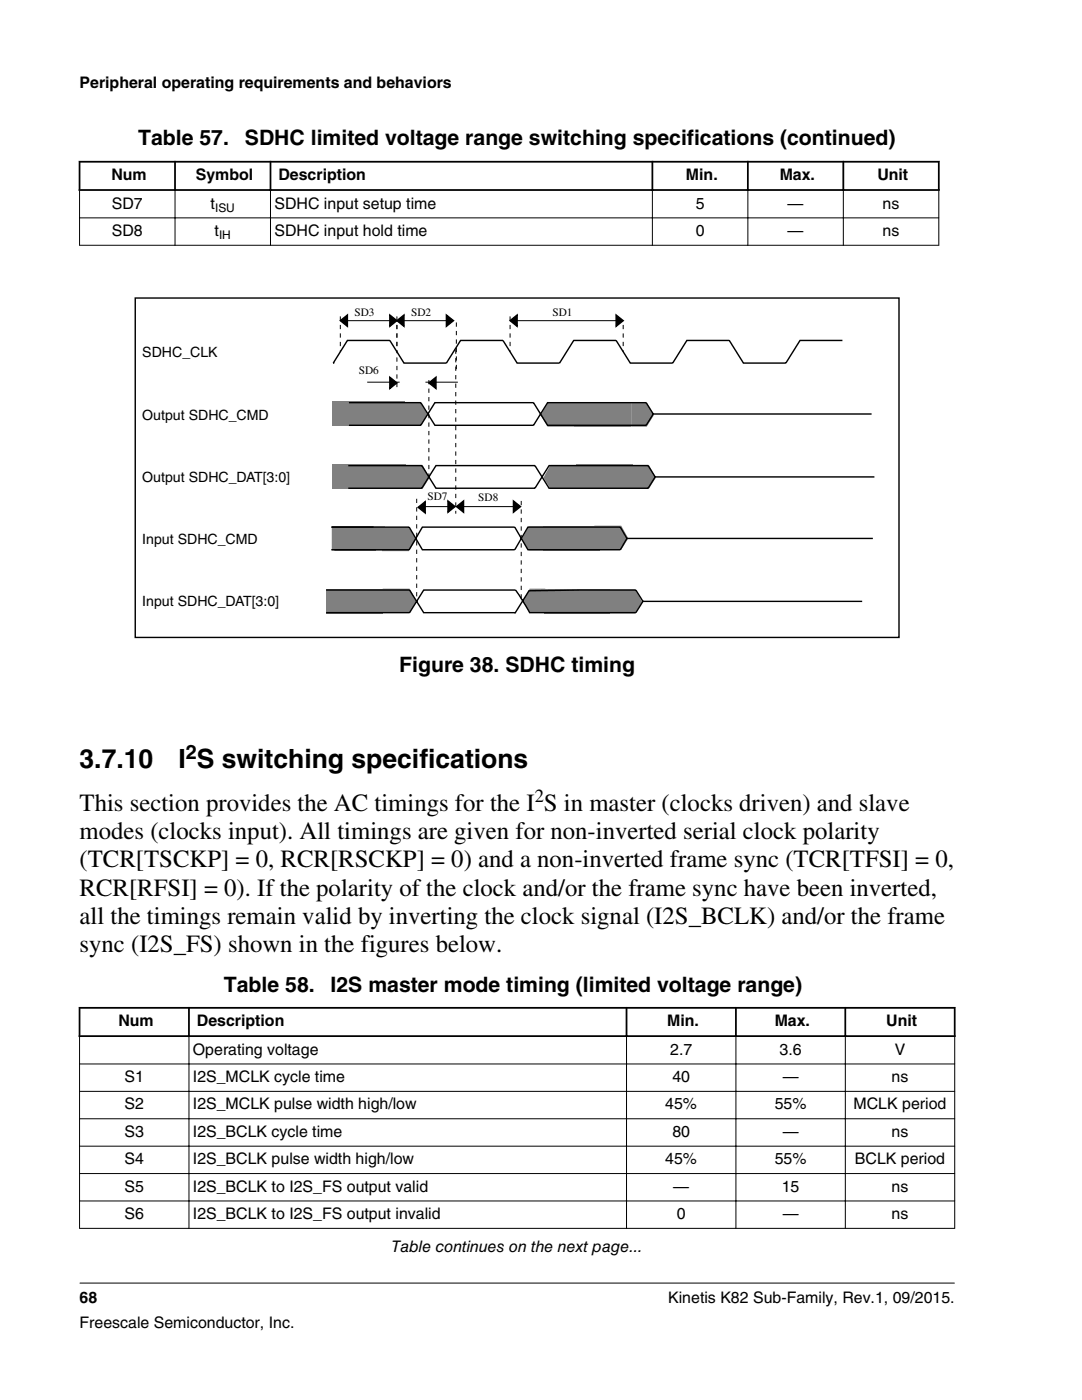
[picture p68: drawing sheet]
<svg xmlns="http://www.w3.org/2000/svg" width="216mm" height="279mm" viewBox="0 0 216 279" stroke-linecap="round" stroke-linejoin="round" font-family="sans-serif">
<defs><g id="words">
<g font-size="5.3">
<text x="15.9" y="153.3">3.7.10</text>
<text x="35.6" y="153.3">I S switching specifications</text>
</g>
<g font-size="4.9">
<text x="15.9" y="161.8">This section provides the AC timings for the I S in master (clocks driven) and slave</text>
<text x="15.9" y="167.4">modes (clocks input). All timings are given for non-inverted serial clock polarity</text>
<text x="15.9" y="173.1">(TCR[TSCKP] = 0, RCR[RSCKP] = 0) and a non-inverted frame sync (TCR[TFSI] = 0,</text>
<text x="15.9" y="178.7">RCR[RFSI] = 0). If the polarity of the clock and/or the frame sync have been inverted,</text>
<text x="15.9" y="184.4">all the timings remain valid by inverting the clock signal (I2S_BCLK) and/or the frame</text>
<text x="15.9" y="190">sync (I2S_FS) shown in the figures below.</text>
</g>
<g font-size="4.2">
<text x="27.6" y="29">Table 57.</text>
<text x="48.9" y="29">SDHC limited voltage range switching specifications (continued)</text>
<text x="79.7" y="134">Figure 38. SDHC timing</text>
<text x="44.7" y="198.1">Table 58.</text>
<text x="66" y="198.1">I2S master mode timing (limited voltage range)</text>
</g>
<text font-size="4" x="37.1" y="151.5">2</text>
<text font-size="3.7" x="106.7" y="160.1">2</text>
<g font-size="3.2">
<text x="15.9" y="17.5">Peripheral operating requirements and behaviors</text>
<text x="22.2" y="36">Num</text>
<text x="39.1" y="36">Symbol</text>
<text x="55.6" y="36">Description</text>
<text x="136.9" y="36">Min.</text>
<text x="155.6" y="36">Max.</text>
<text x="175.1" y="36">Unit</text>
<text x="22.3" y="41.6">SD7</text>
<text x="42" y="41.6">t</text>
<text x="54.8" y="41.6">SDHC input setup time</text>
<text x="138.8" y="41.6">5</text>
<text x="157.2" y="41.6">—</text>
<text x="176.1" y="41.6">ns</text>
<text x="22.3" y="47.1">SD8</text>
<text x="42.8" y="47.1">t</text>
<text x="54.8" y="47.1">SDHC input hold time</text>
<text x="138.8" y="47.1">0</text>
<text x="157.2" y="47.1">—</text>
<text x="176.1" y="47.1">ns</text>
<text x="23.6" y="204.8">Num</text>
<text x="39.3" y="204.8">Description</text>
<text x="133.1" y="204.8">Min.</text>
<text x="154.6" y="204.8">Max.</text>
<text x="176.9" y="204.8">Unit</text>
<text x="24.8" y="215.9">S1</text>
<text x="38.5" y="210.5">Operating voltage</text>
<text x="38.5" y="215.9">I2S_MCLK cycle time</text>
<text x="133.7" y="210.5">2.7</text>
<text x="134.2" y="215.9">40</text>
<text x="155.6" y="210.5">3.6</text>
<text x="156.2" y="215.9">—</text>
<text x="177.9" y="215.9">ns</text>
<text x="178.5" y="210.5">V</text>
<text x="24.8" y="221.4">S2</text>
<text x="38.5" y="221.4">I2S_MCLK pulse width high/low</text>
<text x="132.8" y="221.4">45%</text>
<text x="154.6" y="221.4">55%</text>
<text x="170.3" y="221.4">MCLK period</text>
<text x="24.8" y="226.9">S3</text>
<text x="38.5" y="226.9">I2S_BCLK cycle time</text>
<text x="134.2" y="226.9">80</text>
<text x="156.2" y="226.9">—</text>
<text x="177.9" y="226.9">ns</text>
<text x="24.8" y="232.3">S4</text>
<text x="38.5" y="232.3">I2S_BCLK pulse width high/low</text>
<text x="132.8" y="232.3">45%</text>
<text x="154.6" y="232.3">55%</text>
<text x="170.6" y="232.3">BCLK period</text>
<text x="24.8" y="237.8">S5</text>
<text x="38.5" y="237.8">I2S_BCLK to I2S_FS output valid</text>
<text x="134.3" y="237.8">—</text>
<text x="156" y="237.8">15</text>
<text x="177.9" y="237.8">ns</text>
<text x="24.8" y="243.3">S6</text>
<text x="38.5" y="243.3">I2S_BCLK to I2S_FS output invalid</text>
<text x="135" y="243.3">0</text>
<text x="156.2" y="243.3">—</text>
<text x="177.9" y="243.3">ns</text>
<text x="78.1" y="249.8">Table continues on the next page...</text>
<text x="15.9" y="260">68</text>
<text x="133.3" y="260">Kinetis K82 Sub-Family, Rev.1, 09/2015.</text>
<text x="15.9" y="265">Freescale Semiconductor, Inc.</text>
</g>
<g font-size="2.8">
<text x="28.4" y="71.3">SDHC_CLK</text>
<text x="28.4" y="83.7">Output SDHC_CMD</text>
<text x="28.4" y="96.2">Output SDHC_DAT[3:0]</text>
<text x="28.4" y="108.6">Input SDHC_CMD</text>
<text x="28.4" y="121">Input SDHC_DAT[3:0]</text>
</g>
<g font-size="2.4">
<text x="42.9" y="42.3">ISU</text>
<text x="43.7" y="47.7">IH</text>
</g>
<g font-size="2.3">
<text x="70.7" y="63.1">SD3</text>
<text x="82" y="63.1">SD2</text>
<text x="110.2" y="63.1">SD1</text>
<text x="71.6" y="74.7">SD6</text>
<text x="85.3" y="99.8">SD7</text>
<text x="95.4" y="100">SD8</text>
</g>
</g></defs>
<path d="M15.7 32.3h171.8M15.7 37.9h171.8M15.9 32.1v6M34.9 32.1v6M54 32.1v6M130.2 32.1v6M149.2 32.1v6M168.3 32.1v6M187.3 32.1v6" fill="none" stroke="#000" stroke-width=".35"/>
<path d="M15.9 38.1v10.9M34.9 37.7v11.3M54 37.7v11.3M130.2 37.7v11.3M149.2 37.7v11.3M168.3 37.7v11.3M187.3 38.1v10.9M15.8 43.5h171.6M15.8 48.9h171.6" fill="none" stroke="#000" stroke-width=".2"/>
<path d="M27 59.5h152.4v67.7h-152.4z" fill="none" stroke="#000" stroke-width=".28"/>
<g fill="#808080">
<path d="M66.4 80.2h14.4v4.8h-14.4z"/>
<path d="M80.8 80.2h3.1l1.4 2.6-1.4 2.2h-3.1z"/>
<path d="M109.3 80.4h5.3v4.8h-5.3l-1.4-2.3z"/>
<path d="M114.6 80.4h11.3v4.8h-11.3z"/>
<path d="M125.9 80.4h3.1l1.5 2.5-1.5 2.3h-3.1z"/>
<path d="M66.4 92.8h14.5v4.8h-14.5z"/>
<path d="M80.9 92.8h3.4l1.4 2.5-1.4 2.3h-3.4z"/>
<path d="M109.9 92.8h5v4.8h-5l-1.5-2.3z"/>
<path d="M114.9 92.8h11.3v4.8h-11.3z"/>
<path d="M126.1 92.8h3.4l1.4 2.5-1.4 2.3h-3.4z"/>
<path d="M66.2 105.1h10.6v4.7h-10.6z"/>
<path d="M76.2 105.2h5.4l1.4 2.5-1.4 2.3h-5.4z"/>
<path d="M105.5 105.1h3.1v4.7h-3.1l-1.4-2.2z"/>
<path d="M108.3 105.1h11.3v4.7h-11.3z"/>
<path d="M118.6 104.9h5.4l1.4 2.5-1.4 2.3h-5.4z"/>
<path d="M65.1 117.6h11.3v4.8h-11.3z"/>
<path d="M76.4 117.5h5.3l1.4 2.5-1.4 2.3h-5.3z"/>
<path d="M105.7 117.5h3.1v4.8h-3.1l-1.4-2.3z"/>
<path d="M108.5 117.6h13.2v4.8h-13.2z"/>
<path d="M121.4 117.6h5.3l1.4 2.6-1.4 2.2h-5.3z"/>
</g>
<g fill="none" stroke="#000" stroke-width=".28">
<path d="M66.5 72.5h.1M67.9 64l1.4-1.1v2.2zM77.8 62.9l1.4 1.1-1.4 1.1zM77.8 75.3l1.4 1.1-1.4 1.1zM79.2 64l1.4-1.1v2.2zM85.6 76.4l1.4-1.1v2.2zM89.1 62.9l1.4 1.1-1.4 1.1zM101.8 64l1.4-1.1v2.2zM122.9 62.9l1.5 1.1-1.5 1.1zM168.1 67.9h-8.5l-2.8 4.6h-8.5l-2.8-4.6h-8.4l-2.9 4.6h-8.4l-2.9-4.6h-8.4l-2.8 4.6h-8.5l-2.8-4.6h-8.5l-2.8 4.6h-8.5l-2.8-4.6h-8.5l-2.8 4.6M69.5 92.9h14.7l2.8 4.5h19.7l2.9-4.5h19.7l1.4 2.3M69.6 80.4h14.4l2.8 4.5h19.7l2.8-4.5h19.6l1.4 2.2"/>
<path d="M89.4 100l1.4 1.1-1.4 1.1zM102.4 100l1.5 1.1-1.5 1.1zM173.9 82.6h-43.6l-1.4 2.3h-19.6l-2.8-4.5h-19.7l-2.8 4.5h-14.4M174.5 95.2h-43.8l-1.4 2.2h-19.7l-2.9-4.5h-19.7l-2.8 4.5h-14.7M65.1 117.8h16.6l2.8 4.5h18.2M66.1 105.2h15.5l2.7 4.5h18.4l2.6-4.5h18.5l1.3 2.3M83.4 101.2l1.4-1.1v2.3zM91.1 101.1l1.4-1.1v2.2zM174.2 107.5h-49.1l-1.3 2.2h-18.5l-2.6-4.5h-18.4l-2.7 4.5h-15.5M128.3 120l-1.4-2.2-21.3 .1-2.9 4.5M172 120h-43.7l-1.4 2.3h-21.2l-2.8-4.5h-18.4l-2.8 4.5h-16.6"/>
</g>
<path d="M67.9 64l1.4-1.1v2.2zM79.2 64l1.4-1.1v2.2zM77.8 62.9l1.4 1.1-1.4 1.1zM77.8 75.3l1.4 1.1-1.4 1.1zM85.6 76.4l1.4-1.1v2.2zM89.1 62.9l1.4 1.1-1.4 1.1zM101.8 64l1.4-1.1v2.2zM122.9 62.9l1.5 1.1-1.5 1.1zM83.4 101.2l1.4-1.1v2.3zM89.4 100l1.4 1.1-1.4 1.1zM91.1 101.1l1.4-1.1v2.2zM102.4 100l1.5 1.1-1.5 1.1z" fill="#000"/>
<path d="M67.9 63.1v7.1M79.2 63.1v7.1M79.2 64.8v5.4M79.2 77.3v-7.1M85.6 75.9v19.4M90.9 69.8v32.7M91.1 64.4v9.5M101.8 63.1v7.1M124.4 64.8v5.4M83.1 99.5v19.5M104 100v19.4" fill="none" stroke="#000" stroke-width=".2" stroke-dasharray=".8 .8" stroke-linecap="butt"/>
<path d="M67.9 64h22.6M73.3 76.3h6.4M84.9 76.3h6.5M101.8 64h22.6M84.1 101.1h5.7M92.5 101.1h9.9" fill="none" stroke="#000" stroke-width=".2"/>
<g fill="#fff">
<path d="M15.9 194.4h174.6v56.5h-174.6z" fill-rule="evenodd"/>
<path d="M16.1 201.3h21.4v5.3h-21.4z" fill-rule="evenodd"/>
<path d="M37.9 201.3h86.9v5.3h-86.9z" fill-rule="evenodd"/>
<path d="M125.2 201.3h21.5v5.3h-21.5z" fill-rule="evenodd"/>
<path d="M147 201.3h21.5v5.3h-21.5z" fill-rule="evenodd"/>
<path d="M168.8 201.3h21.5v5.3h-21.5z" fill-rule="evenodd"/>
<path d="M16 207h21.6v5.2h-21.6z" fill-rule="evenodd"/>
<path d="M37.8 207h87.1v5.2h-87.1z" fill-rule="evenodd"/>
<path d="M125.1 207h21.7v5.2h-21.7z" fill-rule="evenodd"/>
<path d="M146.9 207h21.7v5.2h-21.7z" fill-rule="evenodd"/>
<path d="M168.8 207h21.6v5.2h-21.6z" fill-rule="evenodd"/>
<path d="M16 212.4h21.6v5.3h-21.6z" fill-rule="evenodd"/>
<path d="M37.8 212.4h87.1v5.3h-87.1z" fill-rule="evenodd"/>
<path d="M125.1 212.4h21.7v5.3h-21.7z" fill-rule="evenodd"/>
<path d="M146.9 212.4h21.7v5.3h-21.7z" fill-rule="evenodd"/>
<path d="M168.8 212.4h21.6v5.3h-21.6z" fill-rule="evenodd"/>
<path d="M16 217.9h21.6v5.3h-21.6z" fill-rule="evenodd"/>
<path d="M37.8 217.9h87.1v5.3h-87.1z" fill-rule="evenodd"/>
<path d="M125.1 217.9h21.7v5.3h-21.7z" fill-rule="evenodd"/>
<path d="M146.9 217.9h21.7v5.3h-21.7z" fill-rule="evenodd"/>
<path d="M168.8 217.9h21.6v5.3h-21.6z" fill-rule="evenodd"/>
<path d="M16 223.4h21.6v5.3h-21.6z" fill-rule="evenodd"/>
<path d="M37.8 223.4h87.1v5.3h-87.1z" fill-rule="evenodd"/>
<path d="M125.1 223.4h21.7v5.3h-21.7z" fill-rule="evenodd"/>
<path d="M146.9 223.4h21.7v5.3h-21.7z" fill-rule="evenodd"/>
<path d="M168.8 223.4h21.6v5.3h-21.6z" fill-rule="evenodd"/>
<path d="M16 228.8h21.6v5.3h-21.6z" fill-rule="evenodd"/>
<path d="M37.8 228.8h87.1v5.3h-87.1z" fill-rule="evenodd"/>
<path d="M125.1 228.8h21.7v5.3h-21.7z" fill-rule="evenodd"/>
<path d="M146.9 228.8h21.7v5.3h-21.7z" fill-rule="evenodd"/>
<path d="M168.8 228.8h21.6v5.3h-21.6z" fill-rule="evenodd"/>
<path d="M16 234.3h21.6v5.3h-21.6z" fill-rule="evenodd"/>
<path d="M37.8 234.3h87.1v5.3h-87.1z" fill-rule="evenodd"/>
<path d="M125.1 234.3h21.7v5.3h-21.7z" fill-rule="evenodd"/>
<path d="M146.9 234.3h21.7v5.3h-21.7z" fill-rule="evenodd"/>
<path d="M168.8 234.3h21.6v5.3h-21.6z" fill-rule="evenodd"/>
<path d="M16 239.8h21.6v5.3h-21.6z" fill-rule="evenodd"/>
<path d="M37.8 239.8h87.1v5.3h-87.1z" fill-rule="evenodd"/>
<path d="M125.1 239.8h21.7v5.3h-21.7z" fill-rule="evenodd"/>
<path d="M146.9 239.8h21.7v5.3h-21.7z" fill-rule="evenodd"/>
<path d="M168.8 239.8h21.6v5.3h-21.6z" fill-rule="evenodd"/>
</g>
<path d="M15.7 201.1h175M15.7 206.8h175M15.9 201v6M37.7 201v6M125 201v6M146.8 201v6M168.7 201v6M190.5 201v6" fill="none" stroke="#000" stroke-width=".35"/>
<g fill="none" stroke="#000" stroke-width=".2">
<path d="M15.8 212.3h174.8M15.8 217.8h174.8M15.9 206.9v38.3M37.7 206.6v38.6M125 206.6v38.6M146.8 206.6v38.6M168.7 206.6v38.6M190.5 206.9v38.3M15.8 223.3h174.8M15.8 228.7h174.8M15.8 234.2h174.8M15.8 239.7h174.8"/>
<path d="M15.8 245.1h174.8M15.9 256.1h174.6"/>
</g>
<use href="#words"/>
</svg>
